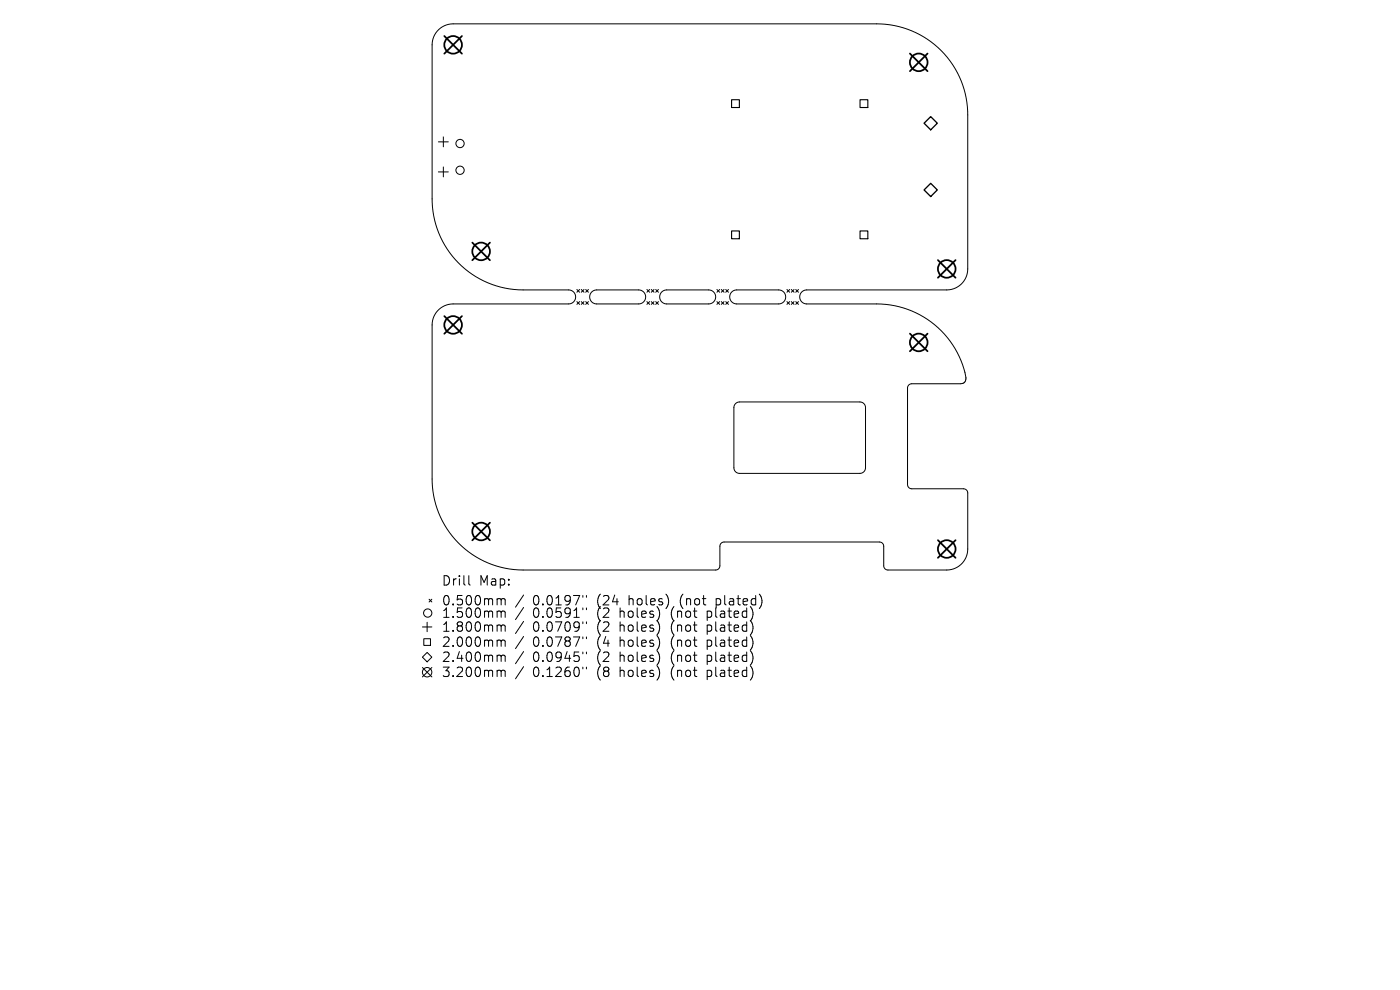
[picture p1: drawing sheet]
<svg xmlns="http://www.w3.org/2000/svg" width="297mm" height="210mm" viewBox="0 0 297 210" stroke-linecap="round" stroke-linejoin="round" font-family="sans-serif">
<defs><g id="words">
<g font-size="2.8">
<text x="93.6" y="124.5">Drill</text>
<text x="101.6" y="124.5">Map:</text>
<text x="93.6" y="128.7">0.500mm</text>
<text x="93.6" y="131.3">1.500mm</text>
<text x="113.1" y="128.7">0.0197&quot;</text>
<text x="113.1" y="131.3">0.0591&quot;</text>
<text x="126.8" y="128.7">(24</text>
<text x="126.8" y="131.3">(2</text>
<text x="131.7" y="131.3">holes)</text>
<text x="133.7" y="128.7">holes)</text>
<text x="142.8" y="131.3">(not</text>
<text x="144.7" y="128.7">(not</text>
<text x="150.6" y="131.3">plated)</text>
<text x="152.5" y="128.7">plated)</text>
<text x="93.6" y="134.3">1.800mm</text>
<text x="93.6" y="137.5">2.000mm</text>
<text x="113.1" y="134.3">0.0709&quot;</text>
<text x="113.1" y="137.5">0.0787&quot;</text>
<text x="126.8" y="134.3">(2</text>
<text x="126.8" y="137.5">(4</text>
<text x="131.7" y="134.3">holes)</text>
<text x="131.7" y="137.5">holes)</text>
<text x="142.8" y="134.3">(not</text>
<text x="142.8" y="137.5">(not</text>
<text x="150.6" y="134.3">plated)</text>
<text x="150.6" y="137.5">plated)</text>
<text x="93.6" y="140.7">2.400mm</text>
<text x="93.6" y="143.9">3.200mm</text>
<text x="113.1" y="140.7">0.0945&quot;</text>
<text x="113.1" y="143.9">0.1260&quot;</text>
<text x="126.8" y="140.7">(2</text>
<text x="126.8" y="143.9">(8</text>
<text x="131.7" y="140.7">holes)</text>
<text x="131.7" y="143.9">holes)</text>
<text x="142.8" y="140.7">(not</text>
<text x="142.8" y="143.9">(not</text>
<text x="150.6" y="140.7">plated)</text>
<text x="150.6" y="143.9">plated)</text>
</g>
</g></defs>
<g fill="none" stroke="#000" stroke-width=".21">
<path d="M93.1 6.2a4.5 4.5 0 0 1 3-1.1h89.9a19.3 19.3 0 0 1 19.3 19.3v32.6a4.5 4.5 0 0 1-4.5 4.5h-29.7a1.49 1.49 0 0 0-1.4 1.5 1.49 1.49 0 0 0 1.4 1.5h14.9a19.2 19.2 0 0 1 18.9 15.8 1.02 1.02 0 0 1-1.1 1.1h-10.4l-.5 .2-.3 .3-.1 20.9 .3 .7 .6 .2h11l.7 .3 .2 .6v11.9a4.5 4.5 0 0 1-4.5 4.4l-12.8-.1-.5-.6v-4.5l-.3-.5-.6-.2h-33.1l-.4 .2-.4 .5v4.5l-.3 .5-.6 .2h-40.8a19.3 19.3 0 0 1-19.3-19.3v-32.7a4.5 4.5 0 0 1 4.4-4.4h24.5a1.49 1.49 0 0 0 1.5-1.5 1.49 1.49 0 0 0-1.5-1.5h-9.6a19.3 19.3 0 0 1-19.3-19.3v-32.7a4.5 4.5 0 0 1 1.4-3.3zM93 30.1h2.1M93 36.5h2.1M94.1 29v2.1M94.1 35.4v2.1M122.4 61.4l.6 .6M122.4 64l.6 .6M123 61.4l-.6 .6M123 64l-.6 .6M123.3 61.4l.6 .6M123.3 64l.6 .6M123.9 61.4l-.6 .6"/>
<path d="M123.9 64l-.6 .6M124.2 61.4l.6 .6M124.2 64l.6 .6M124.8 61.4l-.6 .6M124.8 64l-.6 .6M125.5 62l.9-.5h9.1a1.49 1.49 0 0 1 1.5 1.5 1.49 1.49 0 0 1-1.5 1.5h-8.9a1.49 1.49 0 0 1-1.4-.9 1.49 1.49 0 0 1 .3-1.6zM137.2 61.4l.6 .6M137.2 64l.6 .6M137.8 61.4l-.6 .6M137.8 64l-.6 .6M138.2 61.4l.6 .6M138.2 64l.6 .6"/>
<path d="M138.8 61.4l-.6 .6M138.8 64l-.6 .6M139.1 61.4l.6 .6M139.1 64l.6 .6M139.7 61.4l-.6 .6M139.7 64l-.6 .6M140.4 62l.9-.5h9a1.49 1.49 0 0 1 1.5 1.5 1.49 1.49 0 0 1-1.5 1.5h-8.9a1.49 1.49 0 0 1-1.3-.9 1.49 1.49 0 0 1 .3-1.6zM152.1 61.4l.6 .6M152.1 64l.6 .6M152.7 61.4l-.6 .6M152.7 64l-.6 .6M153 61.4l.6 .6"/>
<path d="M153 64l.6 .6M153.6 61.4l-.6 .6M153.6 64l-.6 .6M154 61.4l.5 .6M154 64l.5 .6M154.5 61.4l-.5 .6M154.5 64l-.5 .6M155.2 62l1-.5h9a1.49 1.49 0 0 1 1.5 1.5 1.49 1.49 0 0 1-1.5 1.5h-8.9a1.49 1.49 0 0 1-1.4-.9 1.49 1.49 0 0 1 .3-1.6zM166.9 61.4l.6 .6M166.9 64l.6 .6M167.5 61.4l-.6 .6M167.5 64l-.6 .6"/>
<path d="M167.9 61.4l.6 .6M167.9 64l.6 .6M168.5 61.4l-.6 .6M168.5 64l-.6 .6M168.8 61.4l.6 .6M168.8 64l.6 .6M169.4 61.4l-.6 .6M169.4 64l-.6 .6M156.1 85.6l.8-.3h25.5a1.19 1.19 0 0 1 1.2 1.2v12.7a1.19 1.19 0 0 1-1.2 1.2h-25.5a1.19 1.19 0 0 1-1.2-1.2v-12.7zM89.6 133h2M89.9 135.5h1.4v1.4h-1.4zM90.6 138.4l1 1-1 1-1-1z"/>
<path d="M90.6 132v2M91 127.1l.6 .6M91.6 127.1l-.6 .6M99.5 122.1v1.7l.2 .3M105.7 127l.5 .1 .1 .2M105.7 129.6h.3l.3 .3M105.7 132.6h.3l.3 .3M105.7 135.8h.3l.3 .3M105.7 139l.5 .1 .1 .2M106.3 139.3l.3-.3 .5 .1 .1 1.2M106.3 127.3l.3-.3 .5 .1 .1 1.2M106.3 127.3v1"/>
<path d="M106.3 129.9v1.1M106.3 132.9v1M106.3 136.1v1M106.3 139.3v1M106.3 129.9l.3-.3 .5 .1 .1 1.3M106.3 132.9l.3-.3 .5 .1 .1 1.2M106.3 136.1l.3-.3 .5 .1 .1 1.2M111.1 126.2l-1.7 2.6M111.1 128.9l-1.7 2.5M111.1 131.8l-1.7 2.6M111.1 135l-1.7 2.6M111.1 138.2l-1.7 2.6"/>
<path d="M123.6 126.3v.4M123.6 129v.3M123.6 131.9v.4M123.6 135.1v.4M123.6 138.3v.4M124.4 126.3v.4M124.4 129v.3M124.4 131.9v.4M124.4 135.1v.4M124.4 138.3v.4M89.6 141.6l2 2M91.6 141.6l-2 2"/>
<path d="M105.7 142.2l.5 .1 .1 .2M106.3 142.5v1M106.3 142.5l.3-.3 .5 .1 .1 1.2M111.1 141.4l-1.7 2.6M123.6 141.5v.4M124.4 141.5v.4"/>
<circle cx="97.6" cy="36.1" r=".88"/>
<circle cx="97.6" cy="30.4" r=".88"/>
<circle cx="90.7" cy="130" r=".88"/>
<circle cx="90.6" cy="142.6" r="1"/>
</g>
<path d="M155.2 21.2h1.7v1.6h-1.7zM182.5 21.2h1.6v1.6h-1.6zM155.2 49h1.7v1.6h-1.7zM182.5 49h1.6v1.6h-1.6z" fill="none" stroke="#000" stroke-width=".23"/>
<path d="M197.4 24.7l1.4 1.4-1.4 1.4-1.4-1.4zM197.4 38.9l1.4 1.4-1.4 1.4-1.4-1.4z" fill="none" stroke="#000" stroke-width=".28"/>
<g fill="none" stroke="#000" stroke-width=".37">
<path d="M94.3 7.6l3.7 3.8M98 7.6l-3.7 3.8M193 11.4l3.8 3.7M196.8 11.4l-3.8 3.7M100.2 51.5l3.7 3.7M103.9 51.5l-3.7 3.7M199 55.2l3.7 3.7M202.7 55.2l-3.7 3.7M94.3 67.1l3.7 3.7M98 67.1l-3.7 3.7M193 70.8l3.8 3.7M196.8 70.8l-3.8 3.7"/>
<path d="M100.2 110.9l3.7 3.7M103.9 110.9l-3.7 3.7M199 114.6l3.7 3.7M202.7 114.6l-3.7 3.7"/>
<circle cx="96.1" cy="9.5" r="1.87"/>
<circle cx="194.9" cy="13.2" r="1.87"/>
<circle cx="102.1" cy="53.3" r="1.87"/>
<circle cx="200.8" cy="57" r="1.87"/>
<circle cx="96.1" cy="68.9" r="1.87"/>
<circle cx="194.9" cy="72.6" r="1.87"/>
<circle cx="102.1" cy="112.7" r="1.87"/>
<circle cx="200.8" cy="116.5" r="1.87"/>
</g>
<use href="#words"/>
</svg>
